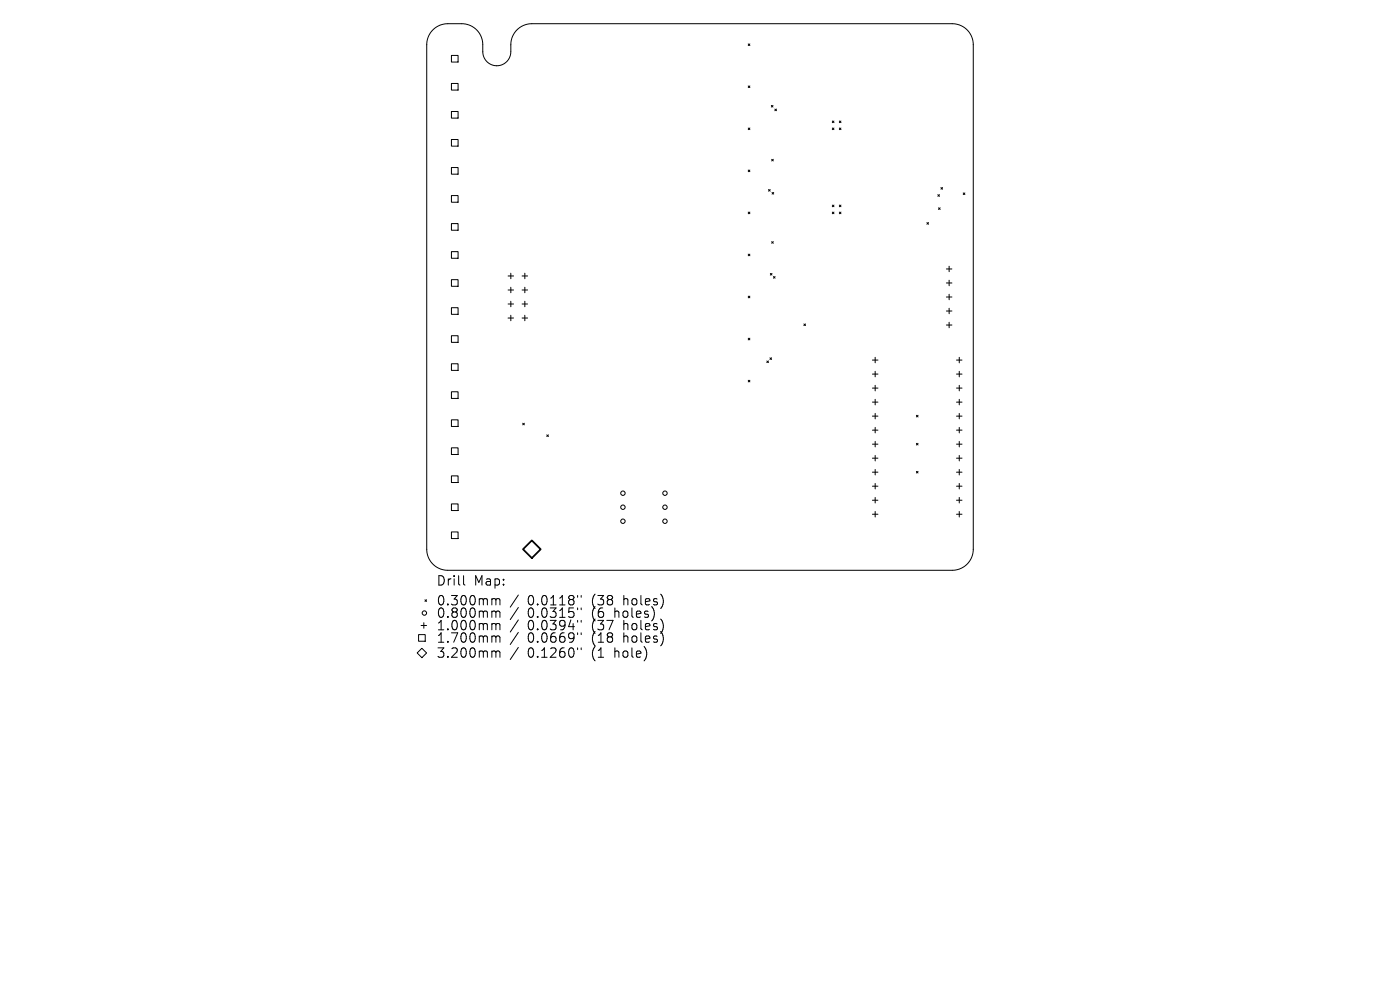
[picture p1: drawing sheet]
<svg xmlns="http://www.w3.org/2000/svg" width="297mm" height="210mm" viewBox="0 0 297 210" stroke-linecap="round" stroke-linejoin="round" font-family="sans-serif">
<defs><g id="words">
<g font-size="2.8">
<text x="92.5" y="124.5">Drill</text>
<text x="100.5" y="124.5">Map:</text>
<text x="92.5" y="128.7">0.300mm</text>
<text x="92.5" y="131.3">0.800mm</text>
<text x="111.9" y="128.7">0.0118&quot;</text>
<text x="111.9" y="131.3">0.0315&quot;</text>
<text x="125.7" y="128.7">(38</text>
<text x="125.7" y="131.3">(6</text>
<text x="130.6" y="131.3">holes)</text>
<text x="132.5" y="128.7">holes)</text>
<text x="92.5" y="134">1.000mm</text>
<text x="92.5" y="136.6">1.700mm</text>
<text x="111.9" y="134">0.0394&quot;</text>
<text x="111.9" y="136.6">0.0669&quot;</text>
<text x="125.7" y="134">(37</text>
<text x="125.7" y="136.6">(18</text>
<text x="132.5" y="134">holes)</text>
<text x="132.5" y="136.6">holes)</text>
<text x="92.5" y="139.8">3.200mm</text>
<text x="111.9" y="139.8">0.1260&quot;</text>
<text x="125.7" y="139.8">(1</text>
<text x="130.6" y="139.8">hole)</text>
</g>
</g></defs>
<g fill="none" stroke="#000" stroke-width=".21">
<path d="M91.8 6.3a4.5 4.5 0 0 1 3.2-1.3h3a4.5 4.5 0 0 1 4.4 4.5v1.5a2.97 2.97 0 0 0 3 2.9 2.97 2.97 0 0 0 3-2.9v-1.5a4.5 4.5 0 0 1 4.4-4.5h89.2a4.5 4.5 0 0 1 4.5 4.5v107a4.5 4.5 0 0 1-4.5 4.5h-107a4.5 4.5 0 0 1-4.5-4.5v-107a4.5 4.5 0 0 1 1.3-3.2zM95.8 11.8h1.4v1.4h-1.4zM95.8 17.7h1.4v1.4h-1.4zM158.7 9.3l.4 .4M158.7 18.2l.4 .4M159.1 9.3l-.4 .4M159.1 18.2l-.4 .4M95.8 23.6h1.4v1.5h-1.4zM95.8 29.6h1.4v1.4h-1.4zM95.8 35.5h1.4v1.4h-1.4zM158.7 27.2l.4 .3M158.7 36.1l.4 .3"/>
<path d="M159.1 27.2l-.4 .3M159.1 36.1l-.4 .3M163.6 22.4l.4 .3M163.7 33.8l.4 .3M164 22.4l-.4 .3M164.1 33.8l-.4 .3M164.4 23.1l.3 .4M164.7 23.1l-.3 .4M176.6 25.7l.3 .3M176.6 27.2l.3 .3M176.9 27.2l-.3 .3M176.9 25.7l-.3 .3"/>
<path d="M178.1 27.2l.3 .3M178.1 25.7l.3 .3M178.4 25.7l-.3 .3M178.4 27.2l-.3 .3M199.6 39.8l.4 .3M200 39.8l-.4 .3M95.8 41.5h1.4v1.4h-1.4zM95.8 47.4h1.4v1.4h-1.4zM95.8 53.4h1.4v1.4h-1.4zM95.8 59.3h1.4v1.4h-1.4zM107.8 58.5h1.2M108.4 58v1.1"/>
<path d="M110.8 58.5h1.1M111.3 58v1.1M158.7 45l.4 .3M158.7 53.9l.4 .4M159.1 45l-.4 .3M159.1 53.9l-.4 .4M163 40.2l.4 .3M163.4 40.2l-.4 .3M163.4 58l.4 .4M163.7 51.3l.4 .3M163.8 58l-.4 .4M163.8 40.8l.3 .4"/>
<path d="M164.1 51.3l-.4 .3M164.1 58.7l.3 .3M164.1 40.8l-.3 .4M164.4 58.7l-.3 .3M176.6 43.5l.3 .4M176.6 45l.3 .3M176.9 45l-.3 .3M176.9 43.5l-.3 .4M178.1 45l.3 .3M178.1 43.5l.3 .4M178.4 43.5l-.3 .4M178.4 45l-.3 .3"/>
<path d="M196.6 47.2l.4 .4M197 47.2l-.4 .4M199 41.3l.3 .3M199.1 44.1l.4 .3M199.3 41.3l-.3 .3M199.5 44.1l-.4 .3M200.8 57.1h1.1M201.4 56.5v1.1M201.4 59.4v1.2M204.3 40.9l.4 .4M204.7 40.9l-.4 .4M95.8 65.3h1.4v1.4h-1.4z"/>
<path d="M95.8 71.2h1.4v1.4h-1.4zM95.8 77.2h1.4v1.4h-1.4zM107.8 61.5h1.2M107.8 64.5h1.2M107.8 67.5h1.2M108.4 60.9v1.2M108.4 63.9v1.2M108.4 66.9v1.1M110.8 61.5h1.1M110.8 64.5h1.1M110.8 67.5h1.1M111.3 60.9v1.2"/>
<path d="M111.3 63.9v1.2M111.3 66.9v1.1M158.7 62.8l.4 .4M158.7 71.7l.4 .4M159.1 62.8l-.4 .4M159.1 71.7l-.4 .4M162.7 76.6l.3 .3M163 76.6l-.3 .3M163.3 75.9l.4 .4M163.7 75.9l-.4 .4M170.5 68.7l.4 .4M170.9 68.7l-.4 .4"/>
<path d="M185.1 76.4h1.1M185.1 79.4h1.1M185.7 75.8v1.2M185.7 78.8v1.1M200.8 60h1.1M200.8 63h1.1M200.8 66h1.1M200.8 68.9h1.1M201.4 62.4v1.2M201.4 65.4v1.2M201.4 68.4v1.1M202.9 76.4h1.2"/>
<path d="M202.9 79.4h1.2M203.5 75.8v1.2M203.5 78.8v1.1M95.8 83.1h1.4v1.4h-1.4zM95.8 89.1h1.4v1.4h-1.4zM95.8 95h1.4v1.4h-1.4zM110.9 89.8l.3 .3M111.2 89.8l-.3 .3M116 92.2l.3 .4M116.3 92.2l-.3 .4M158.7 80.7l.4 .3M159.1 80.7l-.4 .3"/>
<path d="M185.1 82.3h1.1M185.1 85.3h1.1M185.1 88.3h1.1M185.1 91.2h1.1M185.1 94.2h1.1M185.1 97.2h1.1M185.7 81.7v1.2M185.7 84.7v1.2M185.7 87.7v1.2M185.7 90.7v1.1M185.7 93.6v1.2M185.7 96.6v1.2"/>
<path d="M185.7 99.6v1.1M194.4 88.1l.4 .3M194.4 94l.4 .4M194.4 100l.4 .3M194.8 88.1l-.4 .3M194.8 94l-.4 .4M194.8 100l-.4 .3M202.9 82.3h1.2M202.9 85.3h1.2M202.9 88.3h1.2M202.9 91.2h1.2M202.9 94.2h1.2"/>
<path d="M202.9 97.2h1.2M203.5 81.7v1.2M203.5 84.7v1.2M203.5 87.7v1.2M203.5 90.7v1.1M203.5 93.6v1.2M203.5 96.6v1.2M203.5 99.6v1.1M95.8 100.9h1.4v1.5h-1.4zM95.8 106.9h1.4v1.4h-1.4zM95.8 112.8h1.4v1.4h-1.4zM185.1 100.2h1.1"/>
<path d="M185.1 103.1h1.1M185.1 106.1h1.1M185.1 109.1h1.1M185.7 102.6v1.1M185.7 105.5v1.2M185.7 108.5v1.2M202.9 100.2h1.2M202.9 103.1h1.2M202.9 106.1h1.2M202.9 109.1h1.2M203.5 102.6v1.1M203.5 105.5v1.2"/>
<path d="M203.5 108.5v1.2M88.5 138.5l1-1 1 1-1 1zM88.8 134.6h1.4v1.4h-1.4zM89.3 132.7h1.2M89.9 132.1v1.2M90.1 127.2l.4 .4M90.5 127.2l-.4 .4M98.3 122.1v1.7l.3 .3M104.6 127l.5 .1 .1 .2M104.6 129.6h.3l.3 .3M104.6 132.3h.3l.3 .3M104.6 134.9h.3l.3 .3"/>
<path d="M104.6 138.1l.5 .1 .1 .2M105.2 127.3l.3-.3 .5 .1 .1 1.2M105.2 127.3v1M105.2 129.9v1.1M105.2 132.6v1M105.2 135.2v1M105.2 138.4v1M105.2 129.9l.3-.3 .5 .1 .1 1.3M105.2 132.6l.3-.3 .5 .1 .1 1.2M105.2 135.2l.3-.3 .5 .1 .1 1.2M105.2 138.4l.3-.3 .5 .1 .1 1.2M110 126.2l-1.8 2.6"/>
<path d="M110 128.9l-1.8 2.5M110 131.5l-1.8 2.6M110 134.1l-1.8 2.6M110 137.3l-1.8 2.6M122.5 126.3v.4M122.5 129v.3M122.5 131.6v.4M122.5 134.2v.4M122.5 137.4v.4M123.3 126.3v.4M123.3 129v.3M123.3 131.6v.4"/>
<path d="M123.3 134.2v.4M123.3 137.4v.4"/>
<circle cx="132.1" cy="107.6" r=".47"/>
<circle cx="132.1" cy="110.6" r=".47"/>
<circle cx="132.1" cy="104.6" r=".47"/>
<circle cx="141.1" cy="107.6" r=".47"/>
<circle cx="141.1" cy="110.6" r=".47"/>
<circle cx="141.1" cy="104.6" r=".47"/>
<circle cx="90" cy="130" r=".47"/>
</g>
<path d="M111 116.5l1.8-1.9 1.9 1.9-1.9 1.9z" fill="none" stroke="#000" stroke-width=".37"/>
<use href="#words"/>
</svg>
